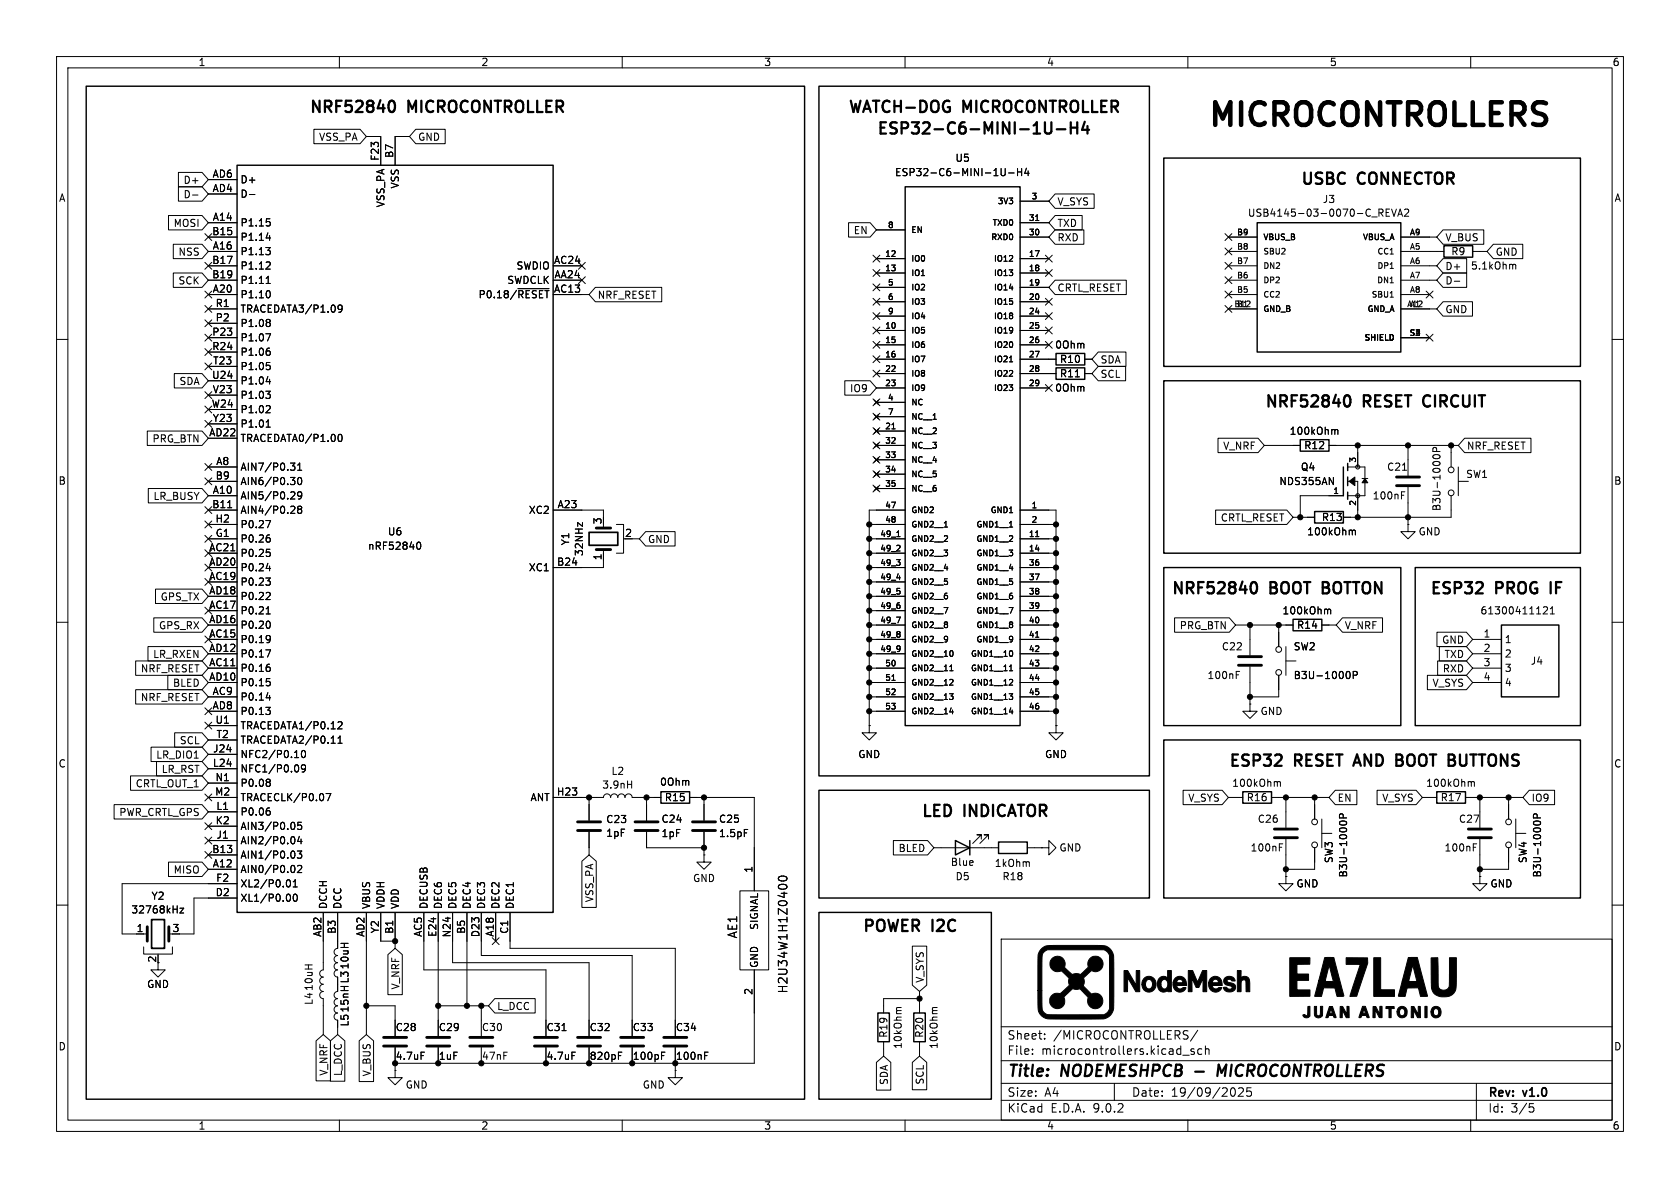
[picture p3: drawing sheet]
<svg xmlns="http://www.w3.org/2000/svg" width="297mm" height="210mm" viewBox="0 0 297 210" stroke-linecap="round" stroke-linejoin="round" font-family="sans-serif">
<defs><g id="words">
<text font-size="5.6" x="213.4" y="22.6">MICROCONTROLLERS</text>
<g font-size="2.8">
<text x="54.6" y="20.1">NRF52840</text>
<text x="72.3" y="20.1">MICROCONTROLLER</text>
<text x="149.9" y="20.1">WATCH-DOG</text>
<text x="154.9" y="23.9">ESP32-C6-MINI-1U-H4</text>
<text x="170.4" y="20.1">MICROCONTROLLER</text>
<text x="229.9" y="32.8">USBC</text>
<text x="240.2" y="32.8">CONNECTOR</text>
<text x="223.5" y="72.1">NRF52840</text>
<text x="241.2" y="72.1">RESET</text>
<text x="252.5" y="72.1">CIRCUIT</text>
<text x="207" y="105.2">NRF52840</text>
<text x="224.7" y="105.2">BOOT</text>
<text x="234.7" y="105.2">BOTTON</text>
<text x="252.7" y="105.2">ESP32</text>
<text x="264.6" y="105.2">PROG</text>
<text x="275" y="105.2">IF</text>
<text x="217.2" y="135.6">ESP32</text>
<text x="229" y="135.6">RESET</text>
<text x="240.4" y="135.6">AND</text>
<text x="248.5" y="135.6">BOOT</text>
<text x="258.6" y="135.6">BUTTONS</text>
<text x="162.8" y="144.5">LED</text>
<text x="170.6" y="144.5">INDICATOR</text>
<text x="152.4" y="164.9">POWER</text>
<text x="164.9" y="164.9">I2C</text>
<text x="178" y="190.9">Title:</text>
<text x="187.7" y="190.9">NODEMESHPCB</text>
<text x="216.9" y="190.9">MICROCONTROLLERS</text>
</g>
<g font-size="2.1">
<text x="130.5" y="166" transform="rotate(-90 130.5 166)">AE1</text>
<text x="139.4" y="175.7" transform="rotate(-90 139.4 175.7)">H2U34W1H1Z0400</text>
<text x="178" y="184">Sheet:</text>
<text x="186.2" y="184">/MICROCONTROLLERS/</text>
<text x="178" y="186.7">File:</text>
<text x="184.1" y="186.7">microcontrollers.kicad_sch</text>
<text x="178" y="196.9">KiCad</text>
<text x="178" y="194.1">Size:</text>
<text x="184.7" y="194.1">A4</text>
<text x="185.7" y="196.9">E.D.A.</text>
<text x="193.3" y="196.9">9.0.2</text>
<text x="200" y="194.1">Date:</text>
<text x="207" y="194.1">19/09/2025</text>
<text x="263" y="194.3">Rev:</text>
<text x="263" y="196.9">Id:</text>
<text x="267.1" y="196.9">3/5</text>
<text x="269.4" y="194.3">v1.0</text>
</g>
<g font-size="1.8">
<text x="35" y="11.9">1</text>
<text x="85" y="11.9">2</text>
<text x="135" y="11.9">3</text>
<text x="185" y="11.9">4</text>
<text x="235" y="11.9">5</text>
<text x="285" y="11.9">6</text>
<text x="56.3" y="25.1">VSS_PA</text>
<text x="67.1" y="28.5" transform="rotate(-90 67.1 28.5)">F23</text>
<text x="69.6" y="28" transform="rotate(-90 69.6 28)">B7</text>
<text x="73.8" y="25.1">GND</text>
<text x="168.8" y="28.8">U5</text>
<text x="10.3" y="35.9">A</text>
<text x="32.4" y="32.7">D+</text>
<text x="32.4" y="35.2">D-</text>
<text x="37.5" y="34">AD4</text>
<text x="37.5" y="31.5">AD6</text>
<text x="42.4" y="35.2">D-</text>
<text x="42.4" y="32.6">D+</text>
<text x="70.7" y="33.4" transform="rotate(-90 70.7 33.4)">VSS</text>
<text x="158.1" y="31.3">ESP32-C6-MINI-1U-H4</text>
<text x="285.3" y="35.9">A</text>
<text x="30.6" y="40.3">MOSI</text>
<text x="37.4" y="41.7">B15</text>
<text x="37.5" y="39.1">A14</text>
<text x="42.4" y="40.2">P1.15</text>
<text x="68.2" y="36.8" transform="rotate(-90 68.2 36.8)">VSS_PA</text>
<text x="150.8" y="41.6">EN</text>
<text x="186.8" y="36.5">V_SYS</text>
<text x="186.8" y="40.3">TXD</text>
<text x="220.5" y="38.5">USB4145-03-0070-C_REVA2</text>
<text x="233.8" y="36.1">J3</text>
<text x="31.4" y="45.4">NSS</text>
<text x="37.4" y="46.7">B17</text>
<text x="37.5" y="44.2">A16</text>
<text x="42.4" y="47.9">P1.12</text>
<text x="42.4" y="45.3">P1.13</text>
<text x="42.4" y="42.8">P1.14</text>
<text x="91.2" y="47.9">SWDIO</text>
<text x="97.8" y="46.7">AC24</text>
<text x="186.8" y="42.9">RXD</text>
<text x="255.4" y="42.9">V_BUS</text>
<text x="255.4" y="47.9">D+</text>
<text x="256.5" y="45.3">R9</text>
<text x="259.9" y="47.9">5.1kOhm</text>
<text x="264.3" y="45.4">GND</text>
<text x="31.4" y="50.5">SCK</text>
<text x="37.4" y="49.3">B19</text>
<text x="37.5" y="51.8">A20</text>
<text x="42.4" y="52.9">P1.10</text>
<text x="42.4" y="50.4">P1.11</text>
<text x="84.5" y="52.9">P0.18/~{RESET}</text>
<text x="89.6" y="50.4">SWDCLK</text>
<text x="97.8" y="51.8">AC13</text>
<text x="97.9" y="49.3">AA24</text>
<text x="105.6" y="53">NRF_RESET</text>
<text x="186.8" y="51.8">CRTL_RESET</text>
<text x="255.4" y="50.5">D-</text>
<text x="37.4" y="59.4">P23</text>
<text x="38" y="56.9">P2</text>
<text x="38" y="54.4">R1</text>
<text x="42.4" y="58">P1.08</text>
<text x="42.4" y="55.5">TRACEDATA3/P1.09</text>
<text x="255.4" y="55.6">GND</text>
<text x="37.4" y="62">R24</text>
<text x="37.6" y="64.5">T23</text>
<text x="42.4" y="65.6">P1.05</text>
<text x="42.4" y="63.1">P1.06</text>
<text x="42.4" y="60.6">P1.07</text>
<text x="186.4" y="61.8">0Ohm</text>
<text x="187.3" y="64.4">R10</text>
<text x="194.5" y="64.5">SDA</text>
<text x="31.6" y="68.3">SDA</text>
<text x="37.4" y="67.1">U24</text>
<text x="37.5" y="69.6">V23</text>
<text x="42.4" y="70.7">P1.03</text>
<text x="42.4" y="68.2">P1.04</text>
<text x="150.2" y="69.5">IO9</text>
<text x="186.4" y="69.4">0Ohm</text>
<text x="187.3" y="66.9">R11</text>
<text x="194.5" y="67">SCL</text>
<text x="36.9" y="77.2">AD22</text>
<text x="37.3" y="72.1">W24</text>
<text x="37.5" y="74.7">Y23</text>
<text x="42.4" y="75.8">P1.01</text>
<text x="42.4" y="73.3">P1.02</text>
<text x="227.9" y="77.1">100kOhm</text>
<text x="26.9" y="78.4">PRG_BTN</text>
<text x="38.1" y="82.3">A8</text>
<text x="42.4" y="83.4">AIN7/P0.31</text>
<text x="42.4" y="78.3">TRACEDATA0/P1.00</text>
<text x="216.1" y="79.7">V_NRF</text>
<text x="229.9" y="83.4">Q4</text>
<text x="230.5" y="79.6">R12</text>
<text x="245.1" y="83.4">C21</text>
<text x="259.2" y="79.7">NRF_RESET</text>
<text x="10.3" y="85.9">B</text>
<text x="27" y="88.6">LR_BUSY</text>
<text x="37.4" y="89.9">B11</text>
<text x="37.5" y="87.4">A10</text>
<text x="38" y="84.8">B9</text>
<text x="42.4" y="88.5">AIN5/P0.29</text>
<text x="42.4" y="86">AIN6/P0.30</text>
<text x="98.5" y="89.9">A23</text>
<text x="226.1" y="86">NDS355AN</text>
<text x="242.6" y="88.5">100nF</text>
<text x="259.1" y="84.7">SW1</text>
<text x="285.3" y="85.9">B</text>
<text x="38" y="92.5">H2</text>
<text x="38" y="95">G1</text>
<text x="42.4" y="93.6">P0.27</text>
<text x="42.4" y="91">AIN4/P0.28</text>
<text x="68.5" y="94.8">U6</text>
<text x="93.4" y="91">XC2</text>
<text x="106.4" y="92.8" transform="rotate(-90 106.4 92.8)">3</text>
<text x="110.4" y="95">2</text>
<text x="215.7" y="92.4">CRTL_RESET</text>
<text x="231" y="94.8">100kOhm</text>
<text x="233.6" y="92.3">R13</text>
<text x="250.7" y="94.8">GND</text>
<text x="254.9" y="90.4" transform="rotate(-90 254.9 90.4)">B3U-1000P</text>
<text x="36.9" y="100.1">AD20</text>
<text x="36.9" y="97.5">AC21</text>
<text x="42.4" y="101.2">P0.24</text>
<text x="42.4" y="98.7">P0.25</text>
<text x="42.4" y="96.1">P0.26</text>
<text x="65" y="97.4">nRF52840</text>
<text x="93.4" y="101.2">XC1</text>
<text x="98.4" y="100.1">B24</text>
<text x="100.8" y="96.5" transform="rotate(-90 100.8 96.5)">Y1</text>
<text x="103.3" y="98.4" transform="rotate(-90 103.3 98.4)">32NHz</text>
<text x="106.4" y="99.1" transform="rotate(-90 106.4 99.1)">1</text>
<text x="114.5" y="96.2">GND</text>
<text x="28.3" y="106.4">GPS_TX</text>
<text x="36.9" y="107.7">AC17</text>
<text x="36.9" y="105.2">AD18</text>
<text x="36.9" y="102.6">AC19</text>
<text x="42.4" y="106.3">P0.22</text>
<text x="42.4" y="103.7">P0.23</text>
<text x="28" y="111.4">GPS_RX</text>
<text x="36.9" y="112.8">AC15</text>
<text x="36.9" y="110.2">AD16</text>
<text x="42.4" y="113.9">P0.19</text>
<text x="42.4" y="111.4">P0.20</text>
<text x="42.4" y="108.8">P0.21</text>
<text x="208.5" y="111.4">PRG_BTN</text>
<text x="226.6" y="108.8">100kOhm</text>
<text x="229.2" y="111.4">R14</text>
<text x="237.6" y="111.4">V_NRF</text>
<text x="254.8" y="114">GND</text>
<text x="261.6" y="108.8">61300411121</text>
<text x="262.2" y="112.8">1</text>
<text x="265.9" y="113.9">1</text>
<text x="24.8" y="119.1">NRF_RESET</text>
<text x="27" y="116.5">LR_RXEN</text>
<text x="36.9" y="117.9">AC11</text>
<text x="36.9" y="115.3">AD12</text>
<text x="42.4" y="119">P0.16</text>
<text x="42.4" y="116.4">P0.17</text>
<text x="215.9" y="115.2">C22</text>
<text x="228.6" y="115.2">SW2</text>
<text x="255" y="119.1">RXD</text>
<text x="255.3" y="116.5">TXD</text>
<text x="262.2" y="115.3">2</text>
<text x="262.2" y="117.9">3</text>
<text x="265.9" y="116.4">2</text>
<text x="265.9" y="119">3</text>
<text x="270.5" y="117.7">J4</text>
<text x="24.8" y="124.1">NRF_RESET</text>
<text x="30.5" y="121.6">BLED</text>
<text x="36.9" y="120.4">AD10</text>
<text x="37.5" y="125.5">AD8</text>
<text x="37.5" y="122.9">AC9</text>
<text x="42.4" y="124.1">P0.14</text>
<text x="42.4" y="121.5">P0.15</text>
<text x="213.4" y="120.2">100nF</text>
<text x="228.6" y="120.2">B3U-1000P</text>
<text x="253.2" y="121.6">V_SYS</text>
<text x="262.2" y="120.4">4</text>
<text x="265.9" y="121.5">4</text>
<text x="31.7" y="131.8">SCL</text>
<text x="38" y="128">U1</text>
<text x="38.2" y="130.6">T2</text>
<text x="42.4" y="131.7">TRACEDATA2/P0.11</text>
<text x="42.4" y="129.1">TRACEDATA1/P0.12</text>
<text x="42.4" y="126.6">P0.13</text>
<text x="222.8" y="126.6">GND</text>
<text x="10.3" y="135.9">C</text>
<text x="27.5" y="134.3">LR_DIO1</text>
<text x="28.5" y="136.8">LR_RST</text>
<text x="37.5" y="135.6">L24</text>
<text x="37.6" y="133.1">J24</text>
<text x="42.4" y="136.8">NFC1/P0.09</text>
<text x="42.4" y="134.2">NFC2/P0.10</text>
<text x="108" y="137.2">L2</text>
<text x="151.6" y="134.2">GND</text>
<text x="184.7" y="134.2">GND</text>
<text x="285.3" y="135.9">C</text>
<text x="23.9" y="139.4">CRTL_OUT_1</text>
<text x="37.9" y="140.7">M2</text>
<text x="38" y="138.2">N1</text>
<text x="38.1" y="143.3">L1</text>
<text x="42.4" y="141.8">TRACECLK/P0.07</text>
<text x="42.4" y="139.3">P0.08</text>
<text x="93.7" y="141.8">ANT</text>
<text x="98.4" y="140.7">H23</text>
<text x="106.4" y="139.6">3.9nH</text>
<text x="116.6" y="139.1">0Ohm</text>
<text x="117.4" y="141.8">R15</text>
<text x="210" y="141.9">V_SYS</text>
<text x="217.7" y="139.3">100kOhm</text>
<text x="220.3" y="141.8">R16</text>
<text x="236.4" y="141.9">EN</text>
<text x="244.3" y="141.9">V_SYS</text>
<text x="252" y="139.3">100kOhm</text>
<text x="254.6" y="141.8">R17</text>
<text x="270.7" y="141.9">IO9</text>
<text x="21" y="144.5">PWR_CRTL_GPS</text>
<text x="38" y="145.8">K2</text>
<text x="38.2" y="148.3">J1</text>
<text x="42.4" y="149.5">AIN2/P0.04</text>
<text x="42.4" y="146.9">AIN3/P0.05</text>
<text x="42.4" y="144.4">P0.06</text>
<text x="107.1" y="148.1">1pF</text>
<text x="107.1" y="145.7">C23</text>
<text x="116.8" y="148.2">1pF</text>
<text x="116.8" y="145.6">C24</text>
<text x="127" y="145.6">C25</text>
<text x="127" y="148.2">1.5pF</text>
<text x="222.3" y="145.6">C26</text>
<text x="257.8" y="145.6">C27</text>
<text x="30.6" y="154.6">MISO</text>
<text x="37.4" y="150.9">B13</text>
<text x="37.5" y="153.4">A12</text>
<text x="38.1" y="156">F2</text>
<text x="42.4" y="154.5">AIN0/P0.02</text>
<text x="42.4" y="152">AIN1/P0.03</text>
<text x="133.1" y="154.4" transform="rotate(-90 133.1 154.4)">1</text>
<text x="158.8" y="150.8">BLED</text>
<text x="168" y="153.3">Blue</text>
<text x="168.8" y="155.8">D5</text>
<text x="175.8" y="153.5">1kOhm</text>
<text x="177.1" y="155.8">R18</text>
<text x="187.2" y="150.7">GND</text>
<text x="221" y="150.7">100nF</text>
<text x="235.8" y="152.7" transform="rotate(-90 235.8 152.7)">SW3</text>
<text x="238.4" y="155.2" transform="rotate(-90 238.4 155.2)">B3U-1000P</text>
<text x="255.3" y="150.7">100nF</text>
<text x="270.1" y="152.7" transform="rotate(-90 270.1 152.7)">SW4</text>
<text x="272.6" y="155.2" transform="rotate(-90 272.6 155.2)">B3U-1000P</text>
<text x="23.1" y="161.7">32768kHz</text>
<text x="26.7" y="159.3">Y2</text>
<text x="38" y="158.5">D2</text>
<text x="42.4" y="159.6">XL1/P0.00</text>
<text x="42.4" y="157.1">XL2/P0.01</text>
<text x="58" y="160.8" transform="rotate(-90 58 160.8)">DCCH</text>
<text x="60.6" y="160.8" transform="rotate(-90 60.6 160.8)">DCC</text>
<text x="65.6" y="160.8" transform="rotate(-90 65.6 160.8)">VBUS</text>
<text x="68.2" y="160.8" transform="rotate(-90 68.2 160.8)">VDDH</text>
<text x="70.7" y="160.8" transform="rotate(-90 70.7 160.8)">VDD</text>
<text x="75.8" y="160.8" transform="rotate(-90 75.8 160.8)">DECUSB</text>
<text x="78.3" y="160.8" transform="rotate(-90 78.3 160.8)">DEC6</text>
<text x="80.9" y="160.8" transform="rotate(-90 80.9 160.8)">DEC5</text>
<text x="83.4" y="160.8" transform="rotate(-90 83.4 160.8)">DEC4</text>
<text x="86" y="160.8" transform="rotate(-90 86 160.8)">DEC3</text>
<text x="88.5" y="160.8" transform="rotate(-90 88.5 160.8)">DEC2</text>
<text x="91" y="160.8" transform="rotate(-90 91 160.8)">DEC1</text>
<text x="105.1" y="159.6" transform="rotate(-90 105.1 159.6)">VSS_PA</text>
<text x="122.4" y="156.1">GND</text>
<text x="229.1" y="157.1">GND</text>
<text x="263.4" y="157.1">GND</text>
<text x="24.1" y="164.8">1</text>
<text x="30.4" y="164.8">3</text>
<text x="56.9" y="165.7" transform="rotate(-90 56.9 165.7)">AB2</text>
<text x="59.4" y="165.2" transform="rotate(-90 59.4 165.2)">B3</text>
<text x="64.5" y="165.7" transform="rotate(-90 64.5 165.7)">AD2</text>
<text x="67.1" y="165.1" transform="rotate(-90 67.1 165.1)">Y2</text>
<text x="69.6" y="165.2" transform="rotate(-90 69.6 165.2)">B1</text>
<text x="74.7" y="165.7" transform="rotate(-90 74.7 165.7)">AC5</text>
<text x="77.2" y="165.7" transform="rotate(-90 77.2 165.7)">E24</text>
<text x="79.8" y="165.8" transform="rotate(-90 79.8 165.8)">N24</text>
<text x="82.3" y="165.2" transform="rotate(-90 82.3 165.2)">B5</text>
<text x="84.8" y="165.8" transform="rotate(-90 84.8 165.8)">D23</text>
<text x="87.4" y="165.7" transform="rotate(-90 87.4 165.7)">A18</text>
<text x="89.9" y="165.2" transform="rotate(-90 89.9 165.2)">C1</text>
<text x="134.2" y="164.5" transform="rotate(-90 134.2 164.5)">SIGNAL</text>
<text x="27.7" y="170.3" transform="rotate(-90 27.7 170.3)">2</text>
<text x="61.8" y="171.5" transform="rotate(-90 61.8 171.5)">10uH</text>
<text x="134.2" y="171.2" transform="rotate(-90 134.2 171.2)">GND</text>
<text x="163.5" y="173.8" transform="rotate(-90 163.5 173.8)">V_SYS</text>
<text x="25.9" y="174.9">GND</text>
<text x="55.5" y="177.8" transform="rotate(-90 55.5 177.8)">L4</text>
<text x="55.5" y="175.3" transform="rotate(-90 55.5 175.3)">10uH</text>
<text x="61.8" y="179.1" transform="rotate(-90 61.8 179.1)">15nH L3</text>
<text x="70.8" y="175" transform="rotate(-90 70.8 175)">V_NRF</text>
<text x="87.8" y="178.8">L_DCC</text>
<text x="133.1" y="176" transform="rotate(-90 133.1 176)">2</text>
<text x="10.3" y="185.9">D</text>
<text x="61.8" y="181.6" transform="rotate(-90 61.8 181.6)">L5</text>
<text x="69.9" y="182.5">C28</text>
<text x="77.5" y="182.5">C29</text>
<text x="85.1" y="182.5">C30</text>
<text x="96.5" y="182.5">C31</text>
<text x="104.1" y="182.5">C32</text>
<text x="111.8" y="182.5">C33</text>
<text x="119.4" y="182.5">C34</text>
<text x="157.1" y="183.6" transform="rotate(-90 157.1 183.6)">R19</text>
<text x="159.6" y="185.5" transform="rotate(-90 159.6 185.5)">10kOhm</text>
<text x="163.4" y="183.6" transform="rotate(-90 163.4 183.6)">R20</text>
<text x="166" y="185.5" transform="rotate(-90 166 185.5)">10kOhm</text>
<text x="285.3" y="185.9">D</text>
<text x="58.1" y="190.3" transform="rotate(-90 58.1 190.3)">V_NRF</text>
<text x="60.6" y="190.3" transform="rotate(-90 60.6 190.3)">L_DCC</text>
<text x="65.7" y="190.4" transform="rotate(-90 65.7 190.4)">V_BUS</text>
<text x="69.9" y="187.6">4.7uF</text>
<text x="77.5" y="187.6">1uF</text>
<text x="85.1" y="187.6">47nF</text>
<text x="96.5" y="187.6">4.7uF</text>
<text x="104.1" y="187.6">820pF</text>
<text x="111.8" y="187.6">100pF</text>
<text x="119.4" y="187.6">100nF</text>
<text x="157.2" y="191.9" transform="rotate(-90 157.2 191.9)">SDA</text>
<text x="163.5" y="191.8" transform="rotate(-90 163.5 191.8)">SCL</text>
<text x="71.6" y="192.6">GND</text>
<text x="113.5" y="192.6">GND</text>
<text x="35" y="199.9">1</text>
<text x="85" y="199.9">2</text>
<text x="135" y="199.9">3</text>
<text x="185" y="199.9">4</text>
<text x="235" y="199.9">5</text>
<text x="285" y="199.9">6</text>
</g>
<g font-size="1.4">
<text x="182.3" y="35.3">3</text>
<text x="156.9" y="40.4">8</text>
<text x="161" y="41.4">EN</text>
<text x="175.3" y="40.1">TXD0</text>
<text x="176.3" y="36.3">3V3</text>
<text x="181.8" y="39.1">31</text>
<text x="181.8" y="41.7">30</text>
<text x="218.6" y="41.7">B4</text>
<text x="219.5" y="41.7">9</text>
<text x="249.1" y="41.7">A4</text>
<text x="250.1" y="41.7">9</text>
<text x="156.4" y="45.5">12</text>
<text x="161" y="46.5">IO0</text>
<text x="175.1" y="42.6">RXD0</text>
<text x="175.6" y="46.5">IO12</text>
<text x="181.8" y="45.5">17</text>
<text x="218.6" y="44.2">B8</text>
<text x="218.6" y="46.7">B7</text>
<text x="223.3" y="42.6">VBUS_B</text>
<text x="223.3" y="45.2">SBU2</text>
<text x="223.3" y="47.7">DN2</text>
<text x="240.8" y="42.6">VBUS_A</text>
<text x="243.4" y="45.2">CC1</text>
<text x="243.4" y="47.7">DP1</text>
<text x="249.1" y="44.2">A5</text>
<text x="249.1" y="46.7">A6</text>
<text x="156.4" y="48">13</text>
<text x="156.9" y="50.5">5</text>
<text x="156.9" y="53.1">6</text>
<text x="161" y="49">IO1</text>
<text x="161" y="51.5">IO2</text>
<text x="175.6" y="49">IO13</text>
<text x="175.6" y="51.5">IO14</text>
<text x="181.8" y="48">18</text>
<text x="181.8" y="50.5">19</text>
<text x="181.8" y="53.1">20</text>
<text x="218.6" y="49.3">B6</text>
<text x="218.6" y="51.8">B5</text>
<text x="223.3" y="50.3">DP2</text>
<text x="223.3" y="52.8">CC2</text>
<text x="242.4" y="52.8">SBU1</text>
<text x="243.3" y="50.3">DN1</text>
<text x="249.1" y="49.3">A7</text>
<text x="249.1" y="51.8">A8</text>
<text x="156.4" y="58.2">10</text>
<text x="156.9" y="55.6">9</text>
<text x="161" y="54.1">IO3</text>
<text x="161" y="56.6">IO4</text>
<text x="161" y="59.2">IO5</text>
<text x="175.6" y="54.1">IO15</text>
<text x="175.6" y="56.6">IO18</text>
<text x="175.6" y="59.2">IO19</text>
<text x="181.8" y="55.6">24</text>
<text x="181.8" y="58.2">25</text>
<text x="218.1" y="54.4">B12</text>
<text x="218.6" y="54.4">B1</text>
<text x="223.3" y="55.3">GND_B</text>
<text x="241.6" y="55.3">GND_A</text>
<text x="248.7" y="54.4">A12</text>
<text x="249.1" y="59.4">S1</text>
<text x="249.1" y="54.4">A1</text>
<text x="250" y="59.4">2</text>
<text x="156.4" y="60.7">15</text>
<text x="156.4" y="63.2">16</text>
<text x="156.4" y="65.8">22</text>
<text x="161" y="61.7">IO6</text>
<text x="161" y="64.2">IO7</text>
<text x="175.6" y="61.7">IO20</text>
<text x="175.6" y="64.2">IO21</text>
<text x="181.8" y="60.7">26</text>
<text x="181.8" y="63.2">27</text>
<text x="181.8" y="65.8">28</text>
<text x="241.1" y="60.4">SHIELD</text>
<text x="156.4" y="68.3">23</text>
<text x="156.9" y="70.9">4</text>
<text x="161" y="66.8">IO8</text>
<text x="161" y="69.3">IO9</text>
<text x="161" y="71.9">NC</text>
<text x="175.6" y="66.8">IO22</text>
<text x="175.6" y="69.3">IO23</text>
<text x="181.8" y="68.3">29</text>
<text x="156.4" y="75.9">21</text>
<text x="156.9" y="73.4">7</text>
<text x="161" y="74.4">NC__1</text>
<text x="161" y="76.9">NC__2</text>
<text x="156.4" y="78.5">32</text>
<text x="156.4" y="81">33</text>
<text x="156.4" y="83.6">34</text>
<text x="161" y="79.5">NC__3</text>
<text x="161" y="82">NC__4</text>
<text x="239.8" y="81.9" transform="rotate(-90 239.8 81.9)">3</text>
<text x="156.4" y="86.1">35</text>
<text x="156.4" y="89.9">47</text>
<text x="161" y="84.6">NC__5</text>
<text x="161" y="87.1">NC__6</text>
<text x="182.3" y="89.9">1</text>
<text x="235.6" y="87.4">1</text>
<text x="239.8" y="89.5" transform="rotate(-90 239.8 89.5)">2</text>
<text x="155.5" y="95">49_1</text>
<text x="156.4" y="92.5">48</text>
<text x="161" y="90.9">GND2</text>
<text x="161" y="93.4">GND2__1</text>
<text x="161" y="96">GND2__2</text>
<text x="172.5" y="93.4">GND1__1</text>
<text x="172.5" y="96">GND1__2</text>
<text x="175" y="90.9">GND1</text>
<text x="181.8" y="95">11</text>
<text x="182.3" y="92.5">2</text>
<text x="155.5" y="97.5">49_2</text>
<text x="155.5" y="100.1">49_3</text>
<text x="161" y="98.5">GND2__3</text>
<text x="161" y="101.1">GND2__4</text>
<text x="172.5" y="98.5">GND1__3</text>
<text x="172.5" y="101.1">GND1__4</text>
<text x="181.8" y="97.5">14</text>
<text x="181.8" y="100.1">36</text>
<text x="155.5" y="102.6">49_4</text>
<text x="155.5" y="105.2">49_5</text>
<text x="155.5" y="107.7">49_6</text>
<text x="161" y="103.6">GND2__5</text>
<text x="161" y="106.1">GND2__6</text>
<text x="172.5" y="103.6">GND1__5</text>
<text x="172.5" y="106.1">GND1__6</text>
<text x="181.8" y="102.6">37</text>
<text x="181.8" y="105.2">38</text>
<text x="181.8" y="107.7">39</text>
<text x="155.5" y="110.2">49_7</text>
<text x="155.5" y="112.8">49_8</text>
<text x="161" y="108.7">GND2__7</text>
<text x="161" y="111.2">GND2__8</text>
<text x="161" y="113.8">GND2__9</text>
<text x="172.5" y="108.7">GND1__7</text>
<text x="172.5" y="111.2">GND1__8</text>
<text x="172.5" y="113.8">GND1__9</text>
<text x="181.8" y="110.2">40</text>
<text x="181.8" y="112.8">41</text>
<text x="155.5" y="115.3">49_9</text>
<text x="156.4" y="117.9">50</text>
<text x="161" y="116.3">GND2__10</text>
<text x="161" y="118.8">GND2__11</text>
<text x="171.5" y="116.3">GND1__10</text>
<text x="171.5" y="118.8">GND1__11</text>
<text x="181.8" y="115.3">42</text>
<text x="181.8" y="117.9">43</text>
<text x="156.4" y="120.4">51</text>
<text x="156.4" y="122.9">52</text>
<text x="156.4" y="125.5">53</text>
<text x="161" y="121.4">GND2__12</text>
<text x="161" y="123.9">GND2__13</text>
<text x="171.5" y="121.4">GND1__12</text>
<text x="171.5" y="123.9">GND1__13</text>
<text x="181.8" y="120.4">44</text>
<text x="181.8" y="122.9">45</text>
<text x="181.8" y="125.5">46</text>
<text x="161" y="126.5">GND2__14</text>
<text x="171.5" y="126.5">GND1__14</text>
</g>
</g></defs>
<g fill="none" stroke="#000" stroke-width=".18">
<path d="M10 10h277v190h-277zM12 12h273v186h-273zM60 10v2M110 10v2M160 10v2M210 10v2M260 10v2M29.8 38.1h5.9l1.1 1.3-1.1 1.2h-5.9zM31.5 30.5h4.2l1.1 1.3-1.1 1.2h-4.2zM31.5 33h4.2l1.1 1.3-1.1 1.3h-4.2zM34 34.5h1M36.8 39.4h5.1"/>
<path d="M36.8 34.3h5.1M36.8 31.8h5.1M44.1 34.4h1M47.1 38.7h.6M47.5 39.2l.3 .2v.3l-.3 .2M55.5 22.9h8.2l1.1 1.2-1.1 1.3h-8.2zM64.8 24.1h2.5v5.1M72.4 24.1h-2.6v5.1M73.5 22.9h5.2v2.5h-5.2l-1.1-1.3zM150 39.4h3.8l1.1 1.2-1.1 1.3h-3.8zM177.7 29.8l-.1 1.1-.1 .2-.5-.2M178.3 30.6h1"/>
<path d="M179.9 29.8v1.3M179.9 30.4h.7M180.3 39.4h5.1M180.3 35.6h5.1M180.6 29.8v1.3M181.5 29.7l-.3 .9h.7M181.8 30.2v.9M183.1 39h.6M186.5 34.3h6.9v2.5h-6.9l-1.1-1.2zM186.5 38.1h4.8v2.5h-4.8l-1.1-1.2zM244.1 37.6l.4 .6M244.3 37l.2 .2-.1 .3-.1 .1"/>
<path d="M245 37.6h.5M245.7 37h-.7v1.2h.7M246 37l.4 1.2 .5-1.2M247.1 38.2l.4-1.2 .5 1.2M247.2 37.9h.6M248.3 37.1l.5-.1 .2 .3-.7 .9h.7M30.6 43.2h5.1l1.1 1.3-1.1 1.2h-5.1zM30.6 48.3h5.1l1.1 1.2-1.1 1.3h-5.1zM36.2 51.5l1.2 1.2M36.2 56.5l1.2 1.3M36.2 59.1l1.2 1.2M36.2 41.3l1.2 1.2"/>
<path d="M36.2 54l1.2 1.2M36.2 46.4l1.2 1.2M36.8 52.1h5.1M36.8 49.5h5.1M36.8 47h5.1M36.8 59.7h5.1M36.8 57.2h5.1M36.8 54.6h5.1M36.8 44.5h5.1M36.8 41.9h5.1M37.4 51.5l-1.2 1.2M37.4 56.5l-1.2 1.3"/>
<path d="M37.4 59.1l-1.2 1.2M37.4 41.3l-1.2 1.2M37.4 54l-1.2 1.2M37.4 46.4l-1.2 1.2M47 59h.8l-.5 1.3M47 43.8h.8l-.4 .4M47.1 50.1h.7M47.1 42.1h.7M47.3 49l.1-.2v1.3M47.5 51.4a.79 .79 0 0 1 0 1.2M47.5 44.2l.3 .3v.3l-.3 .2M47.5 46.3l.3 .2-.1 .3-.7 .8h.8"/>
<path d="M47.5 56.5l.3 .2-.3 .3 .3 .2v.3l-.3 .2M47.7 41.6v.9M59.8 54.2l.2-.3 .4 .1a.84 .84 0 0 1-.3 1.2h-.2M59.8 54.5l.2 .2h.2l.3-.2M91.6 51h5.5M97.8 52.1h6.3M97.8 49.5h5.1M97.8 47h5.1M102.3 48.9l1.2 1.2M102.3 46.4l1.2 1.2M103.5 48.9l-1.2 1.2M103.5 46.4l-1.2 1.2"/>
<path d="M105.3 50.8h11.7v2.5h-11.7l-1.2-1.2zM154.3 47.7l1.2 1.2M154.3 50.2l1.2 1.2M154.3 55.3l1.2 1.2M154.3 52.7l1.2 1.2M154.3 57.8l1.2 1.2M154.3 45.1l1.2 1.2M154.9 40.6h5.1M154.9 45.7h5.1M154.9 48.3h5.1M154.9 50.8h5.1M154.9 53.3h5.1"/>
<path d="M154.9 55.9h5.1M154.9 58.4h5.1M155.5 47.7l-1.2 1.2M155.5 50.2l-1.2 1.2M155.5 55.3l-1.2 1.2M155.5 52.7l-1.2 1.2M155.5 57.8l-1.2 1.2M155.5 45.1l-1.2 1.2M180.3 41.9h5.1M180.3 45.7h5.1M180.3 48.3h5.1M180.3 50.8h5.1"/>
<path d="M180.3 53.3h5.1M180.3 55.9h5.1M180.3 58.4h5.1M184.8 47.7l1.2 1.2M184.8 52.7l1.2 1.2M184.8 55.3l1.2 1.2M184.8 57.8l1.2 1.2M184.8 45.1l1.2 1.2M186 45.1l-1.2 1.2M186 47.7l-1.2 1.2M186 52.7l-1.2 1.2M186 55.3l-1.2 1.2"/>
<path d="M186 57.8l-1.2 1.2M186.5 40.6h5.1v2.6h-5.1l-1.1-1.3zM186.5 49.5h12.6v2.6h-12.6l-1.1-1.3zM216.6 51.5l1.2 1.2M216.6 46.4l1.2 1.2M216.6 48.9l1.2 1.2M216.6 54l1.2 1.2M216.6 43.8l1.2 1.3M216.6 41.3l1.2 1.2M217.2 52.1h5M217.2 49.5h5M217.2 47h5"/>
<path d="M217.2 54.6h5M217.2 44.5h5M217.2 41.9h5M217.8 51.5l-1.2 1.2M217.8 46.4l-1.2 1.2M217.8 48.9l-1.2 1.2M217.8 54l-1.2 1.2M217.8 43.8l-1.2 1.3M217.8 41.3l-1.2 1.2M245.8 52.5h.5M247.6 52.1h5.1M247.6 49.5h6.4"/>
<path d="M247.6 47h6.4M247.6 59.7h5.1M247.6 54.6h6.4M247.6 44.5h7.7M247.6 41.9h6.4M252.1 59.1l1.2 1.2M252.1 51.5l1.2 1.2M253.3 59.1l-1.2 1.2M253.3 51.5l-1.2 1.2M255.1 53.3h5.2v2.6h-5.2l-1.1-1.3zM255.1 40.6h7.2v2.6h-7.2l-1.1-1.3zM255.1 45.7h4.2v2.6h-4.2l-1.1-1.3z"/>
<path d="M255.1 48.3h4.2v2.5h-4.2l-1.1-1.3zM257.1 49.7h1M260.3 44.5h2.6M264 43.2h5.2v2.5h-5.2l-1.1-1.2zM267.6 46.7l.4 .2v.7M10 60h2M26 76.2h9.7l1.1 1.3-1.1 1.2h-9.7zM30.8 66h4.9l1.1 1.3-1.1 1.3h-4.9zM36.2 64.2l1.2 1.2M36.2 61.6l1.2 1.2M36.2 69.2l1.2 1.3M36.2 71.8l1.2 1.2"/>
<path d="M36.2 74.3l1.2 1.2M36.8 77.5h5.1M36.8 74.9h5.1M36.8 72.4h5.1M36.8 69.9h5.1M36.8 67.3h5.1M36.8 64.8h5.1M36.8 62.2h5.1M37.4 64.2l-1.2 1.2M37.4 61.6l-1.2 1.2M37.4 69.2l-1.2 1.3M37.4 71.8l-1.2 1.2"/>
<path d="M37.4 74.3l-1.2 1.2M47 69.2h.8l-.4 .4M47.1 75.5h.7M47.1 67.5h.7M47.1 64.1h.6M47.3 74.4l.1-.2v1.3M47.4 61.5h.3M47.5 62l.3 .3v.3l-.3 .2M47.5 64.6l.3 .2v.3l-.3 .2M47.5 69.6l.3 .3v.3l-.3 .2M47.5 71.7l.3 .2-.1 .3-.7 .8h.8M47.7 67v.9"/>
<path d="M59.8 77.3l.1-.4 .2-.1a.68 .68 0 0 1 .4 .6 .68 .68 0 0 1-.4 .6l-.2-.1-.1-.3M149.3 67.3h4.5l1.1 1.3-1.1 1.3h-4.5zM154.3 70.5l1.2 1.2M154.3 73.1l1.2 1.2M154.3 75.6l1.2 1.2M154.3 78.1l1.2 1.2M154.3 65.4l1.2 1.2M154.3 62.9l1.2 1.2M154.3 60.4l1.2 1.2M154.9 78.7h5.1M154.9 63.5h5.1M154.9 66h5.1"/>
<path d="M154.9 61h5.1M154.9 68.6h5.1M154.9 71.1h5.1M154.9 73.7h5.1M154.9 76.2h5.1M155.5 70.5l-1.2 1.2M155.5 73.1l-1.2 1.2M155.5 75.6l-1.2 1.2M155.5 78.1l-1.2 1.2M155.5 65.4l-1.2 1.2M155.5 62.9l-1.2 1.2M155.5 60.4l-1.2 1.2"/>
<path d="M157.7 75.8h.6M178.4 64h.6M180.3 63.5h6.4M180.3 66h6.4M180.3 61h5.1M180.3 68.6h5.1M184.8 68l1.2 1.2M184.8 60.4l1.2 1.2M186 68l-1.2 1.2M186 60.4l-1.2 1.2M190.1 66.6h.7M191.8 63.5h1.2"/>
<path d="M191.8 66h1.2M194.2 64.8h4.8v2.5h-4.8l-1.2-1.3zM194.2 62.2h4.9v2.6h-4.9l-1.2-1.3zM215.3 77.5h7.1l1.1 1.2-1.1 1.3h-7.1zM223.5 78.7h6.4M234.9 78.7h22.9M236 76h.5v.8M240 78.7v3.9M248.9 78.7v5.4M254 79.8l-.1-.6-.2-.1-.3 .1-.1 .6h1.3M256.5 78.7v3.9M258.9 77.5h11.8v2.5h-11.8l-1.1-1.3z"/>
<path d="M285 60h2M26.2 86.4h9.5l1.1 1.2-1.1 1.3h-9.5zM36.2 84.5l1.2 1.2M36.2 97.2l1.2 1.2M36.2 94.6l1.2 1.3M36.2 89.6l1.2 1.2M36.2 92.1l1.2 1.2M36.2 81.9l1.2 1.3M36.2 99.7l1.2 1.2M36.8 82.6h5.1M36.8 85.1h5.1M36.8 87.6h5.1"/>
<path d="M36.8 90.2h5.1M36.8 97.8h5.1M36.8 95.3h5.1M36.8 92.7h5.1M37.4 84.5l-1.2 1.2M37.4 97.2l-1.2 1.2M37.4 94.6l-1.2 1.3M37.4 89.6l-1.2 1.2M37.4 92.1l-1.2 1.2M37.4 81.9l-1.2 1.3M37.4 99.7l-1.2 1.2M40.2 89.8h.8"/>
<path d="M47 92h.8l-.5 1.3M47.1 97.1h.6M47.4 94.6h.3M47.5 95l.3 .3v.3l-.3 .2M47.5 97.6l.3 .2v.3l-.3 .3M51.3 81.9h.8l-.4 .4 .4 .2v.4l-.2 .2h-.4M51.3 84.4h.8l-.4 .5M51.9 86.9l.2 .3v.3l-.8 .7h.8M52 84.9l.1 .2-.1 .5M52 89.5l.1 .2v.3l-.8 .7h.8M52.6 83.1h.7M52.6 82.2l.4-.3v1.2"/>
<path d="M52.8 84.5l.1-.1a.68 .68 0 0 1 .5 .6 .68 .68 0 0 1-.5 .7 .84 .84 0 0 1-.1-1.2zM52.9 90l-.3-.2 .3-.3h.2l.2 .2-.2 .3M52.9 90l-.3 .3 .1 .3 .2 .1h.3l.1-.2v-.2l-.2-.3M52.9 90h.2M53.3 87.5l-.2 .2h-.4l-.1-.2 .1-.5 .4-.1 .2 .2a.84 .84 0 0 1-.3 1.1h-.3M73.8 96l.2-.2a.68 .68 0 0 1 .4 .7 .68 .68 0 0 1-.4 .6l-.2-.1M97.8 90.2h8.9v1.2M103 92.4v.6l-.9-.6v.6M106.7 92.7v.6M106.7 97.2v3.1h-8.9M109 92.7h1.2v5.1h-1.2M111.8 95.3h1.2"/>
<path d="M114.1 94h5.2v2.5h-5.2l-1.1-1.2zM153.7 97.8h6.3M153.7 95.3h6.3M153.7 92.7h6.3M154.3 80.7l1.2 1.2M154.3 83.2l1.2 1.2M154.3 85.8l1.2 1.2M154.9 81.3h5.1M154.9 83.8h5.1M154.9 86.4h5.1M155.5 80.7l-1.2 1.2M155.5 83.2l-1.2 1.2"/>
<path d="M155.5 85.8l-1.2 1.2M158.5 97.4h.6M158.5 98.9h.6l-.3 .4M158.5 94.9h.6M159.1 96.5v.3M159.1 99.4v.4M160 90.2h-6.3v38.1M178.4 93.2h.6M180.3 90.2h6.4v38.1M180.3 97.8h6.4M180.3 95.3h6.4M180.3 92.7h6.4"/>
<path d="M183.1 94.9h.6M214.9 90.2h12.6l1.1 1.2-1.1 1.3h-12.6zM228.6 91.4h3.8M235 84.4l.7 1.3v-1.3M237.5 87.6h-7.6v3.8M238.3 82.6h3v5h-3M238.3 85.1h1.7v6.3M239.1 93.8h.5v.8M240.8 84.6h1M247.8 86.9h.6M247.8 87.5h.4M247.9 83.1h.8"/>
<path d="M248.9 92.7v1.3h1.3l-1.3 1.3-1.3-1.3h1.3M248.9 92.7h.1M248.9 86.1v6.6M253.3 80.8a.68 .68 0 0 1 .6-.5 .68 .68 0 0 1 .7 .5M256.5 87.6v3.8h-19M257.8 85.1h1.8M257.8 82.6v5M10 110h2M24 116.8h11.7l1.1 1.3-1.1 1.3h-11.7zM26.2 114.3h9.5l1.1 1.3-1.1 1.2h-9.5zM27.2 109.2h8.5l1.1 1.3-1.1 1.3h-8.5zM27.5 104.1h8.2l1.1 1.3-1.1 1.3h-8.2z"/>
<path d="M29.7 119.4h6l1.1 1.3-1.1 1.2h-6zM36.2 102.3l1.2 1.2M36.2 107.3l1.2 1.3M36.2 112.4l1.2 1.2M36.8 100.3h5.1M36.8 118.1h5.1M36.8 115.6h5.1M36.8 113h5.1M36.8 110.5h5.1M36.8 108h5.1M36.8 105.4h5.1M36.8 102.9h5.1"/>
<path d="M37.4 102.3l-1.2 1.2M37.4 107.3l-1.2 1.3M37.4 112.4l-1.2 1.2M47 114.9h.8l-.5 1.2M47 102.2h.8l-.4 .5M47.1 108.5h.7M47.1 100.5h.7M47.1 120h.6M47.3 107.4l.1-.1v1.2M47.4 117.4h.3M47.5 109.8a.79 .79 0 0 1 0 1.3M47.5 104.7l.3 .3-.1 .3-.7 .7h.8"/>
<path d="M47.5 102.7l.3 .2v.3l-.3 .2M47.5 112.3l.2 .2a1.03 1.03 0 0 1-.2 1M47.5 117.9l.3 .2v.3l-.3 .3M47.7 100.1v.8M47.8 112.9l-.3 .2M153.7 100.3h6.3M153.7 118.1h6.3M153.7 115.6h6.3M153.7 113h6.3M153.7 110.5h6.3M153.7 108h6.3M153.7 105.4h6.3"/>
<path d="M153.7 102.9h6.3M158.5 109.1h.7l-.5 1M158.5 102.1h.7M159.1 104.5v.4M159.1 107v.5M159.1 111.7v.3M159.1 112.2v.3M159.1 114.3v.6M159.1 114.6v.1M167.9 118.6h.6M178.4 118.6h.6M180.3 100.3h6.4"/>
<path d="M180.3 118.1h6.4M180.3 115.6h6.4M180.3 113h6.4M180.3 110.5h6.4M180.3 108h6.4M180.3 105.4h6.4M180.3 102.9h6.4M183.1 112.6h.6M207.6 109.2h9.7l1.1 1.3-1.1 1.3h-9.7zM218.4 110.5h10.2M218.6 118.7h.6M218.6 119.3h.4"/>
<path d="M221 110.5v5.3M221 117.9v6.6M226.1 119.4v3.8h-5.1M226.1 110.5v3.8M227.3 114.3v5.1M227.3 116.8h1.8M233.7 110.5h2.5M234.8 107.7h.4l.1 .8M237.3 109.2h7.1v2.6h-7.1l-1.1-1.3zM238.3 118.7a.68 .68 0 0 1 .4 .6 .68 .68 0 0 1-.4 .7M239.2 119.4l.6-.1 .2-.2-.1-.3-.7-.1v1.3M252.3 119.4h6.9l1.1 1.3-1.1 1.2h-6.9z"/>
<path d="M254 111.8h5.2l1.1 1.2-1.1 1.3h-5.2zM254.2 116.8h5l1.1 1.3-1.1 1.3h-5zM254.5 114.3h4.7l1.1 1.3-1.1 1.2h-4.7zM260.3 118.1h5.1M260.3 115.6h5.1M260.3 113h5.1M272.9 107.4l.4-.1 .3 .3-.8 .9h.8M274.1 108.5h.7M274.1 107.6l.3-.3v1.2M285 110h2M23.1 137.2h12.6l1.1 1.2-1.1 1.3h-12.6zM24 121.9h11.7l1.1 1.3-1.1 1.3h-11.7z"/>
<path d="M26.7 132.1h9l1.1 1.3-1.1 1.2h-9zM27.7 134.6h8l1.1 1.3-1.1 1.3h-8zM30.9 129.5h4.8l1.1 1.3-1.1 1.3h-4.8zM36.2 125.1l1.2 1.2M36.2 127.7l1.2 1.2M36.8 138.4h5.1M36.8 135.9h5.1M36.8 133.4h5.1M36.8 130.8h5.1M36.8 128.3h5.1M36.8 125.7h5.1M36.8 123.2h5.1"/>
<path d="M36.8 120.7h5.1M37.4 125.1l-1.2 1.2M37.4 127.7l-1.2 1.2M47 125h.8l-.4 .5M47.1 123.3h.7M47.5 120.4l.3 .3v.3l-.3 .2M47.5 125.5l.3 .3v.3l-.3 .2M47.5 137.7l.3 .3-.3 .3 .3 .2v.3l-.3 .2M47.7 122.9v.9M52.1 133.9h.7M52.7 135.3l.1 .4-.1 .6M53.4 132.8l.2-.1a.68 .68 0 0 1 .4 .6 .68 .68 0 0 1-.4 .6l-.2-.1-.1-.4z"/>
<path d="M54 135.7l-.2 .3h-.3l-.2-.3 .1-.4 .4-.1 .1 .1a.84 .84 0 0 1-.3 1.2h-.2M59.8 131.4h.7M59.8 130.5l.3-.4v1.3M59.8 127.7l.4-.1 .3 .3-.8 .9h.8M110.9 138.7h.8M111.7 138.1v1.2M153.7 128.3v1.2h1.2l-1.2 1.3-1.3-1.3h1.3M153.7 128.3h.1M153.7 125.7h6.3M153.7 123.2h6.3M153.7 120.7h6.3M157.7 120.3h.6"/>
<path d="M178.4 121.1h.6M178.4 125.9h.7M179 120.2v.3M180.3 125.7h6.4M180.3 123.2h6.4M180.3 120.7h6.4M186.7 128.3v1.2h1.3l-1.3 1.3-1.3-1.3h1.3M186.7 128.3h.1M209.2 139.7h6.9l1.1 1.3-1.1 1.2h-6.9zM221 124.5v1.2h1.2l-1.2 1.3-1.3-1.3h1.3M221 124.5h.1M225.9 138.2h.4l.1 .8"/>
<path d="M236.1 139.7h3.8v2.5h-3.8l-1.2-1.2zM243.5 139.7h6.8l1.2 1.3-1.2 1.2h-6.8zM260.2 138.2h.4l.1 .8M260.3 120.7h5.1M270.4 139.7h4.4v2.5h-4.4l-1.2-1.2zM20.2 142.2h15.5l1.1 1.3-1.1 1.3h-15.5zM29.8 152.4h5.9l1.1 1.3-1.1 1.2h-5.9zM36.2 148l1.2 1.2M36.2 140.4l1.2 1.2M36.2 145.4l1.2 1.3M36.2 150.5l1.2 1.2M36.8 141h5.1"/>
<path d="M36.8 153.7h5.1M36.8 151.1h5.1M36.8 148.6h5.1M36.8 146.1h5.1M36.8 143.5h5.1M37.4 148l-1.2 1.2M37.4 140.4l-1.2 1.2M37.4 145.4l-1.2 1.3M37.4 150.5l-1.2 1.2M41.9 156.2h-20.3v8.9h4.4M41.9 158.8h-7.6v6.3h-2.6M47.4 142.8h.3"/>
<path d="M47.5 143.3l.3 .2v.3l-.3 .3M50.9 155.5a.68 .68 0 0 1 .5 .7 .68 .68 0 0 1-.5 .6M51.2 158.2l.1 .3-.1 .7M51.8 156.8h.8M51.8 155.9l.4-.4v1.3M52 158.2l.1-.1a.68 .68 0 0 1 .5 .6 .68 .68 0 0 1-.5 .6l-.1-.1-.2-.4zM52 153l.1 .5-.1 .7M52 145.4l.1 .4-.1 .8M52 148l.1 .4-.1 .6M52 150.6l.1 .3-.1 .7M52.6 150.4h.7l-.4 .5 .4 .1v.6l-.2 .1-.5-.1M52.6 153.1l.5-.1 .2 .3-.7 .9h.7"/>
<path d="M52.9 147.8l-.3 .9h.8M53.2 148.3v.9M53.3 145.4h-.6l-.1 .6 .2-.2 .4 .1 .1 .2v.4l-.2 .1-.5-.1M57.6 140.3h.9l-.6 1.2M97.8 141h8.9a.64 .64 0 0 1 .6-.7 .64 .64 0 0 1 .6 .7 .64 .64 0 0 1 .7-.7 .64 .64 0 0 1 .6 .7 .64 .64 0 0 1 .7-.7 .64 .64 0 0 1 .6 .7 .64 .64 0 0 1 .6-.7 .64 .64 0 0 1 .7 .7h5M102.9 152.2l1.2-1.1 1.3 1.1v8.2h-2.5zM104.1 141v4M104.1 147.1v4M114.3 147.1v2.8h10.2M114.3 141v4M121.9 141h11.4v16.5M124.5 151.1v1.3h1.2l-1.2 1.3-1.3-1.3h1.3"/>
<path d="M124.5 151.1h.1M124.5 141v4M124.5 147.1v4M130.8 157.5h5.1v14h-5.1zM131.6 146.6h.6M137.7 156.5l.5-.2 .9 .2M137.7 155.1a1.01 1.01 0 0 1 1.4 .1 .83 .83 0 0 1-.6 .6 .83 .83 0 0 1-.8-.3zM157.9 148.6h6.1l1.1 1.3-1.1 1.2h-6.1zM165.1 149.9h11.4M173.5 148.3v-.7h-.8h.8l-1.5 1.5M174.8 148.3v-.7h-.8h.8l-1.6 1.5M181.6 149.9h2.5"/>
<path d="M181.9 152.4l.1 .8M184.1 149.9h1.3v-1.3l1.3 1.3-1.3 1.2v-1.2M184.1 149.9h.1M217.2 141h2.5M224.8 141h10.1M226.2 149.8h.4M226.2 149.2h.6M227.3 154.9v1.3h1.3l-1.3 1.3-1.2-1.3h1.2M227.3 154.9h.1M227.3 141v5.3M227.3 148.3v6.6M232.4 149.9v3.8h-5.1"/>
<path d="M232.4 141v3.8M233.7 147.3h1.8M233.7 144.8v5.1M236.8 145.6a.68 .68 0 0 1 .6-.5 .68 .68 0 0 1 .7 .5M237.5 144.6l-.1-.6-.2-.1h-.3l-.1 .7h1.3M251.5 141h2.5M259.1 141h10.1M260.5 149.8h.4M260.5 149.2h.6M261.6 154.9v1.3h1.3l-1.3 1.3-1.3-1.3h1.3M261.6 154.9h.1M261.6 141v5.3"/>
<path d="M261.6 148.3v6.6M266.7 149.9v3.8h-5.1M266.7 141v3.8M268 144.8v5.1M268 147.3h1.7M271.1 145.6a.68 .68 0 0 1 .6-.5 .68 .68 0 0 1 .7 .5M271.8 144.6l-.1-.6-.2-.1h-.3l-.1 .7h1.3M10 160h2M25.4 167.4v1.3h5.1v-1.3M27.9 170.2v1.3h1.3l-1.3 1.2-1.2-1.2h1.2M27.9 168.7v.2M29.8 165.1h.7"/>
<path d="M31.8 160.5h.7l-.7 .9h.7M57.1 175.3a.63 .63 0 0 0-.6 .6 .63 .63 0 0 0 .6 .6v6.4M57.1 161.3v10.2a.64 .64 0 0 0-.6 .6 .64 .64 0 0 0 .6 .6 .64 .64 0 0 0-.6 .7 .64 .64 0 0 0 .6 .6 .63 .63 0 0 0-.6 .6 .63 .63 0 0 0 .6 .7M59.7 175.3a.64 .64 0 0 0-.6 .6 .64 .64 0 0 0 .6 .6 .64 .64 0 0 0-.6 .7 .64 .64 0 0 0 .6 .6 .64 .64 0 0 0-.6 .6 .64 .64 0 0 0 .6 .7 .63 .63 0 0 0-.6 .6 .63 .63 0 0 0 .6 .6v2.6M59.7 161.3v6.3a.64 .64 0 0 0-.6 .7 .64 .64 0 0 0 .6 .6 .64 .64 0 0 0-.6 .7 .64 .64 0 0 0 .6 .6 .64 .64 0 0 0-.6 .6 .64 .64 0 0 0 .6 .7 .63 .63 0 0 0-.6 .6 .63 .63 0 0 0 .6 .6v2.6M64.8 177.8h5v5.3M64.8 161.3v21.6M67.3 161.3v5.1h2.5M68.6 168.8l1.2-1.2 1.3 1.2v7h-2.5zM69.8 161.3v6.3M74.9 161.3v10.2h21.6v11.6M77.5 161.3v21.8"/>
<path d="M77.5 177.8h8.9M80 161.3v8.9h24.1v12.9M82.5 161.3v16.5M85.1 161.3v7.6h26.7v14.2M85.1 177.8v5.3M87 165.8l1.2 1.2M87.5 176.5h7.1v2.6h-7.1l-1.1-1.3zM87.6 161.3v5.1M88.2 165.8l-1.2 1.2M90.2 161.3v6.3h29.2v15.5M133.3 171.5v16.5h-63.5M159.3 178.1h-.6l-.2 .4"/>
<path d="M161.3 167.3h2.5v6.8l-1.2 1.2-1.3-1.2zM162.6 175.3v3.8M162.6 176.5h-6.4v2.6M165.7 178.1h-.7l-.2 .4M177 166h108v32h-108zM285 160h2M55.9 184l1.2-1.1 1.3 1.1v7.1h-2.5zM58.4 184l1.3-1.1 1.3 1.1v7.1h-2.6zM60 198v2M63.5 184l1.3-1.1 1.2 1.1v7.2h-2.5zM69.8 189.2v1.3h1.3l-1.3 1.3-1.2-1.3h1.2M69.8 189.2h.1"/>
<path d="M69.8 185.2v4M74.4 186h.6M77.5 185.2v2.8M85.1 185.2v2.8M96.5 185.2v2.8M99.4 182.2h.7M101.1 186h.6M104.1 185.2v2.8M109.3 186.6h.5M109.3 186h.6M110 198v2M111.8 185.2v2.8"/>
<path d="M117 186.6h.4M117 186h.6M119.4 189.2v1.3h1.2l-1.2 1.3-1.3-1.3h1.3M119.4 189.2h.1M119.4 185.2v4M124.6 186.6h.4M124.6 186h.6M154.9 187.8l1.3-1.1 1.3 1.1v4.9h-2.6zM156.2 184.2v2.5M160 198v2M161.3 187.8l1.3-1.1 1.2 1.1v4.8h-2.5zM162.6 184.2v2.5"/>
<path d="M177 194.5h108M177 191.5h108M177 187.5h108M177 181.5h108M182.5 186.3v.1M182.5 185.5v.1M184.7 183.6v.1M184.7 182.8v.1M197 191.5v3M209.1 186.5h1.1M210 198v2M211.1 185.5l-.4-.1-.2 .2 .1 .2 .5 .2v.3h-.6"/>
<path d="M211.7 182.1l-1.2 2M212.5 185.5l-.5-.1-.3 .3v.4l.2 .2h.6M213.1 185.5l.2-.1 .4 .1v.9M213.1 184.9v1.5M218 192.3a.94 .94 0 0 1 0 1.5M219 192.4l.5-.1 .2 .1 .1 .3-.9 1.1h.9M221.2 192.3h-.7l-.1 .7 .2-.1h.5l.1 .3v.5l-.2 .1-.6-.1M260 198v2M261 191.5v6.5M270.4 195.1h.7M270.5 195.7h.4l.3 .3-.2 .5-.5 .1"/>
<circle cx="240" cy="82.6" r=".36"/>
<circle cx="240" cy="87.6" r=".36"/>
<circle cx="256.5" cy="87.1" r=".51"/>
<circle cx="256.5" cy="83.1" r=".51"/>
<circle cx="226.1" cy="114.8" r=".51"/>
<circle cx="226.1" cy="118.9" r=".51"/>
<circle cx="232.4" cy="149.4" r=".51"/>
<circle cx="232.4" cy="145.3" r=".51"/>
<circle cx="266.7" cy="145.3" r=".51"/>
<circle cx="266.7" cy="149.4" r=".51"/>
</g>
<g fill="none" stroke="#000" stroke-width=".4">
<path d="M68.9 18a.48 .48 0 0 1 .5-.2 .48 .48 0 0 1 .3 .4 1.03 1.03 0 0 1-.5 1.6l-.3-.2M185.9 21.6l-.1 1.8-.3 .2h-.4l-.4-.4M186.8 22.9h1.5M189.3 21.6v2M189.3 22.6h1.1M190.4 21.6v2M191.8 21.5l-.5 1.4h1.2M192.3 22.3v1.3M237.8 70.1a.48 .48 0 0 1 .5-.2 .48 .48 0 0 1 .3 .4 1.03 1.03 0 0 1-.5 1.6l-.3-.2M251.8 70.2a1.39 1.39 0 0 0 0 1.4M221.3 103.1a.48 .48 0 0 1 .5-.2 .48 .48 0 0 1 .3 .4 1.03 1.03 0 0 1-.5 1.6l-.3-.2M233.8 103.8h.7"/>
<path d="M234.5 102.9h-.7v2h.8M274.1 102.9v2M239.4 134.8h1M239.9 133.4l-.7 2M246.9 133.4h.6l.3 .2M246.9 134.3h.6M247.5 134.3l.3 .1M247.8 135.3l-.9 .1M247.8 134.1l-.3 .2M211.3 189.4h1.5M216.8 188.2l-.9 1.4-.4-1.4-.3 2"/>
</g>
<g fill="none" stroke="#000" stroke-width=".25">
<path d="M15.2 15.2h127v179.1h-127zM144.8 15.2h58.4v122h-58.4zM41.9 29.2h55.9v132.1h-55.9zM160 33h20.3v95.3h-20.3zM205.7 27.9h73.7v36.9h-73.7zM222.2 39.4h25.4v22.8h-25.4zM255.3 43.4h5v2.1h-5zM186.7 62.5h5.1v2h-5.1zM186.7 65h5.1v2.1h-5.1zM205.7 67.3h73.7v30.5h-73.7zM229.9 77.7h5v2.1h-5zM232.4 90.4h5.1v2.1h-5.1z"/>
<path d="M237.5 82.6v5M238.3 81.9v1.3M238.3 84.3v1.6M238.3 87v1.3M205.7 100.3h41.9v28h-41.9zM228.6 109.5h5.1v2h-5.1zM250.2 100.3h29.2v28h-29.2zM265.4 110.5h10.2v12.7h-10.2zM116.8 140h5.1v2h-5.1zM144.8 139.7h58.4v19.1h-58.4zM205.7 130.8h73.7v28h-73.7zM219.7 140h5.1v2h-5.1z"/>
<path d="M254 140h5.1v2h-5.1zM168.9 148.6l2.5 1.3-2.5 1.2zM171.4 148.6v2.5M176.5 148.8h5.1v2.1h-5.1zM144.8 161.3h30.5v33h-30.5zM155.2 179.1h2v5.1h-2zM161.5 179.1h2.1v5.1h-2.1z"/>
</g>
<g fill="#000" stroke="#000" stroke-width=".18">
<path d="M238.5 85.1l1-.8v1.6zM241.3 84.6l.5 .7h-1zM185.9 169.5a1.37 1.37 0 0 1 1.8-.2 1.37 1.37 0 0 1 .5 1.7l1.3 1.3 .9-.2 .6 .2 1.4-1.3a1.38 1.38 0 0 1 1.2-2 1.38 1.38 0 0 1 1.4 1.8 1.38 1.38 0 0 1-2.1 .8l-1.4 1.3a1.45 1.45 0 0 1 0 1.4l1.5 1.4a1.37 1.37 0 0 1 2 1 1.37 1.37 0 0 1-1.6 1.6 1.37 1.37 0 0 1-1-2l-1.1-1.2a.47 .47 0 0 0-.8-.2l-.9-.2-1.2 1.2a.46 .46 0 0 0-.3 .3 .46 .46 0 0 0 .1 .5 1.35 1.35 0 0 1-1.3 1.6 1.35 1.35 0 0 1-1.3-1.5 1.35 1.35 0 0 1 1.6-1.2l.5-.1 1.4-1.3-.2-.5 .1-.8-.7-.7a1.01 1.01 0 0 0-1.3-.4 1.37 1.37 0 0 1-1.3-.8 1.37 1.37 0 0 1 .2-1.5zM198.7 171.6h.7l1.5 2.6v-2.6h.6v3.7h-.7l-1.4-2.5-.1 2.5h-.6zM202.4 172.8a1.34 1.34 0 0 1 2 1.1 1.34 1.34 0 0 1-1.9 1.3 1.32 1.32 0 0 1-.6-1.1h.6a.65 .65 0 0 0 .7 .7 .65 .65 0 0 0 .6-.9 .64 .64 0 0 0-.7-.8 .64 .64 0 0 0-.6 .8v.2h-.6l.1-.7zM205 172.9a.98 .98 0 0 1 1.4 0v-1.3h.7v3.7h-.6v-.2a1.11 1.11 0 0 1-1.3 .1 1.11 1.11 0 0 1-.6-1.1h.6a.63 .63 0 0 0 .7 .7 .63 .63 0 0 0 .6-.8 .63 .63 0 0 0-.6-.9 .63 .63 0 0 0-.7 .7v.3h-.6l.1-.8zM207.8 172.9a1.26 1.26 0 0 1 1.4-.1 1.26 1.26 0 0 1 .6 1.4h-1.8a.64 .64 0 0 0 .5 .6 .64 .64 0 0 0 .7-.2h.4a1.15 1.15 0 0 1-1.2 .8 1.15 1.15 0 0 1-1-1.1v-.7l1.8 .1a.57 .57 0 0 0-.6-.6 .57 .57 0 0 0-.6 .5h-.6zM210.1 171.6h.7l.9 2 .9-2h.7v3.7h-.6v-2.3l-.8 1.6h-.4l-.8-1.6v2.3h-.6zM213.9 173a1.18 1.18 0 0 1 1.4-.3 1.18 1.18 0 0 1 .7 1.2l.1 .3h-1.8a.7 .7 0 0 0 .5 .6 .7 .7 0 0 0 .7-.2h.5a1.24 1.24 0 0 1-1.6 .7 1.24 1.24 0 0 1-.7-1.6h1.7a.55 .55 0 0 0-.6-.6 .55 .55 0 0 0-.5 .6h-.6zM216.6 172.8a1.08 1.08 0 0 1 1.8 .6h-.5a.71 .71 0 0 0-.9-.2v.3l.4 .2a.84 .84 0 0 1 .9 .4 .84 .84 0 0 1-.1 1 1.1 1.1 0 0 1-1.9-.6 .7 .7 0 0 1 .9 .3h.4l.2-.1v-.3l-.3-.1a.93 .93 0 0 1-.9-.4 .93 .93 0 0 1-.1-.9zM218.7 171.6h.7v1.2a.89 .89 0 0 1 1-.1 .89 .89 0 0 1 .5 .9v1.7h-.6v-1.5a.47 .47 0 0 0-.5-.6 .47 .47 0 0 0-.4 .7v1.4h-.7zM228 169.3h3.6v1.1l-2.3 .1v1.7h2v1.1h-2v1.7h2.3v1.1h-3.6z"/>
<path d="M231.2 177.9h.4v1.7a.7 .7 0 0 1-.7 .3 .7 .7 0 0 1-.6-.5 .48 .48 0 0 1 .7 .2l.2-.2zM232.4 177.9h.4v1a.45 .45 0 0 0 0 .5 .45 .45 0 0 0 .5 .1l.1-.3v-1.3h.4v1.7a.82 .82 0 0 1-1.1 .2 .82 .82 0 0 1-.3-1zM235 177.9h.6l.6 1.9a.23 .23 0 0 1-.3 .1 .23 .23 0 0 1-.1-.2l-.1-.2h-.8l-.1 .4h-.4l.3-.8h.8l-.2-.7-.2 .7h-.4zM236.9 177.9h.2a1.48 1.48 0 0 1 .9 1.1l.1 .2v-1.3h.4v2h-.5l-.7-1.3v1.3h-.4zM234.2 169.3h1.6l1.7 6.6v.2h-1.1l-.4-1.5h-2l-.4 1.5h-1.2l.7-2.7 2.6 .1-.7-2.9-.7 2.8h-1.2zM238 169.3h3.8v1l-1.9 5.8h-1.2l1.8-5.6h-2.5zM240.9 177.9h.5l.6 2h-.3l-.2-.4h-.7l-.2 .4h-.4l.3-.8h.9l-.3-.8-.2 .8h-.4zM242.7 177.9h.5l.7 1.4v-1.4h.4v2h-.5l-.7-1.3v1.3h-.4zM245 177.9h1.5v.4h-.6v1.6h-.4v-1.6h-.5zM242.9 169.3h1.2v5.7h2.4v1.1h-3.6zM247.2 178.2a.98 .98 0 0 1 1.6 .6 .98 .98 0 0 1-1.2 1.1l-.4-.3-.2-.3v-.5h.4a.51 .51 0 0 0 .5 .8 .51 .51 0 0 0 .5-.8 .48 .48 0 0 0-.5-.5 .48 .48 0 0 0-.5 .5h-.4zM249 169.3h1.6l1.7 6.8h-1.2l-.3-1.5h-2l-.4 1.5h-1.2l.7-2.7 2.6 .1-.8-2.8-.7 2.7h-1.1z"/>
<path d="M249.5 177.9h.5l.7 1.3v-1.2l.4-.1v2h-.5l-.7-1.3v1.3h-.4zM251.9 177.9h.4v2h-.4zM253.3 178.1a.96 .96 0 0 1 1.3 .2 .96 .96 0 0 1-.1 1.3 .96 .96 0 0 1-1.3 0l-.2-.3v-.4h.4a.5 .5 0 0 0 .4 .7 .5 .5 0 0 0 .5-.7 .48 .48 0 0 0-.2-.5 .48 .48 0 0 0-.6 .1l-.1 .4h-.4zM253 169.3h1.2l.1 4.5a1.02 1.02 0 0 0 .9 1.3 1.02 1.02 0 0 0 1-1.3v-4.5h1.3v4.5a2.03 2.03 0 0 1-2.5 2.4 1.97 1.97 0 0 1-2-2.4zM184.2 167.6l.6-.3a81.7 81.7 0 0 1 9.6-.2 2.21 2.21 0 0 1 2.5 2.6v7.2a3 3 0 0 1-.9 2.8 4.5 4.5 0 0 1-2.8 .4h-6.5a2.85 2.85 0 0 1-3-1v-.2a12.4 12.4 0 0 1-.2-3.8h.7v2.6a1.43 1.43 0 0 0 1.8 1.7h9.1l.8-.5 .3-.6-.1-9.4-.2-.5-.7-.5h-10l-.5 .3-.4 .4a37.2 37.2 0 0 0-.1 6.5h-.7v-6.2a1.88 1.88 0 0 1 .7-1.3z"/>
<circle cx="240" cy="78.7" r=".46"/>
<circle cx="248.9" cy="78.7" r=".46"/>
<circle cx="256.5" cy="78.7" r=".46"/>
<circle cx="153.7" cy="92.7" r=".46"/>
<circle cx="153.7" cy="95.3" r=".46"/>
<circle cx="153.7" cy="97.8" r=".46"/>
<circle cx="186.7" cy="97.8" r=".46"/>
<circle cx="186.7" cy="92.7" r=".46"/>
<circle cx="186.7" cy="95.3" r=".46"/>
<circle cx="229.9" cy="91.4" r=".46"/>
<circle cx="240" cy="91.4" r=".46"/>
<circle cx="248.9" cy="91.4" r=".46"/>
<circle cx="153.7" cy="115.6" r=".46"/>
<circle cx="153.7" cy="108" r=".46"/>
<circle cx="153.7" cy="100.3" r=".46"/>
<circle cx="153.7" cy="113" r=".46"/>
<circle cx="153.7" cy="118.1" r=".46"/>
<circle cx="153.7" cy="102.9" r=".46"/>
<circle cx="153.7" cy="105.4" r=".46"/>
<circle cx="153.7" cy="110.5" r=".46"/>
<circle cx="186.7" cy="110.5" r=".46"/>
<circle cx="186.7" cy="118.1" r=".46"/>
<circle cx="186.7" cy="113" r=".46"/>
<circle cx="186.7" cy="102.9" r=".46"/>
<circle cx="186.7" cy="100.3" r=".46"/>
<circle cx="186.7" cy="108" r=".46"/>
<circle cx="186.7" cy="105.4" r=".46"/>
<circle cx="186.7" cy="115.6" r=".46"/>
<circle cx="221" cy="110.5" r=".46"/>
<circle cx="226.1" cy="110.5" r=".46"/>
<circle cx="153.7" cy="123.2" r=".46"/>
<circle cx="153.7" cy="120.7" r=".46"/>
<circle cx="153.7" cy="125.7" r=".46"/>
<circle cx="186.7" cy="125.7" r=".46"/>
<circle cx="186.7" cy="120.7" r=".46"/>
<circle cx="186.7" cy="123.2" r=".46"/>
<circle cx="221" cy="123.2" r=".46"/>
<circle cx="104.1" cy="141" r=".46"/>
<circle cx="114.3" cy="141" r=".46"/>
<circle cx="124.5" cy="149.9" r=".46"/>
<circle cx="124.5" cy="141" r=".46"/>
<circle cx="227.3" cy="141" r=".46"/>
<circle cx="227.3" cy="153.7" r=".46"/>
<circle cx="232.4" cy="141" r=".46"/>
<circle cx="261.6" cy="153.7" r=".46"/>
<circle cx="261.6" cy="141" r=".46"/>
<circle cx="266.7" cy="141" r=".46"/>
<circle cx="64.8" cy="177.8" r=".46"/>
<circle cx="69.8" cy="166.4" r=".46"/>
<circle cx="77.5" cy="177.8" r=".46"/>
<circle cx="82.5" cy="177.8" r=".46"/>
<circle cx="85.1" cy="177.8" r=".46"/>
<circle cx="162.6" cy="176.5" r=".46"/>
<circle cx="69.8" cy="188" r=".46"/>
<circle cx="77.5" cy="188" r=".46"/>
<circle cx="85.1" cy="188" r=".46"/>
<circle cx="96.5" cy="188" r=".46"/>
<circle cx="111.8" cy="188" r=".46"/>
<circle cx="119.4" cy="188" r=".46"/>
</g>
<g fill="none" stroke="#000" stroke-width=".51">
<path d="M105.4 97.2h2.5M105.4 93.3h2.5M246.9 84.3h4.1M246.9 85.9h4.1M218.9 116.1h4.1M218.9 117.6h4.1M102.1 145.3h4.1M102.1 146.8h4.1M112.3 145.3h4M112.3 146.8h4M122.4 145.3h4.1M122.4 146.8h4.1"/>
<path d="M225.3 146.6h4.1M225.3 148.1h4.1M259.6 146.6h4.1M259.6 148.1h4.1M26 163.8v2.6M29.8 163.8v2.6M67.8 183.4h4.1M67.8 184.9h4.1M75.4 183.4h4.1M75.4 184.9h4.1M83.1 183.4h4M83.1 184.9h4"/>
<path d="M94.5 183.4h4.1M94.5 184.9h4.1M102.1 183.4h4.1M102.1 184.9h4.1M109.7 183.4h4.1M109.7 184.9h4.1M117.3 183.4h4.1M117.3 184.9h4.1"/>
</g>
<path d="M104.1 94.1h5.1v2.3h-5.1zM26.8 162.6h2.3v5h-2.3z" fill="none" stroke="#000" stroke-width=".3"/>
<use href="#words"/>
</svg>
